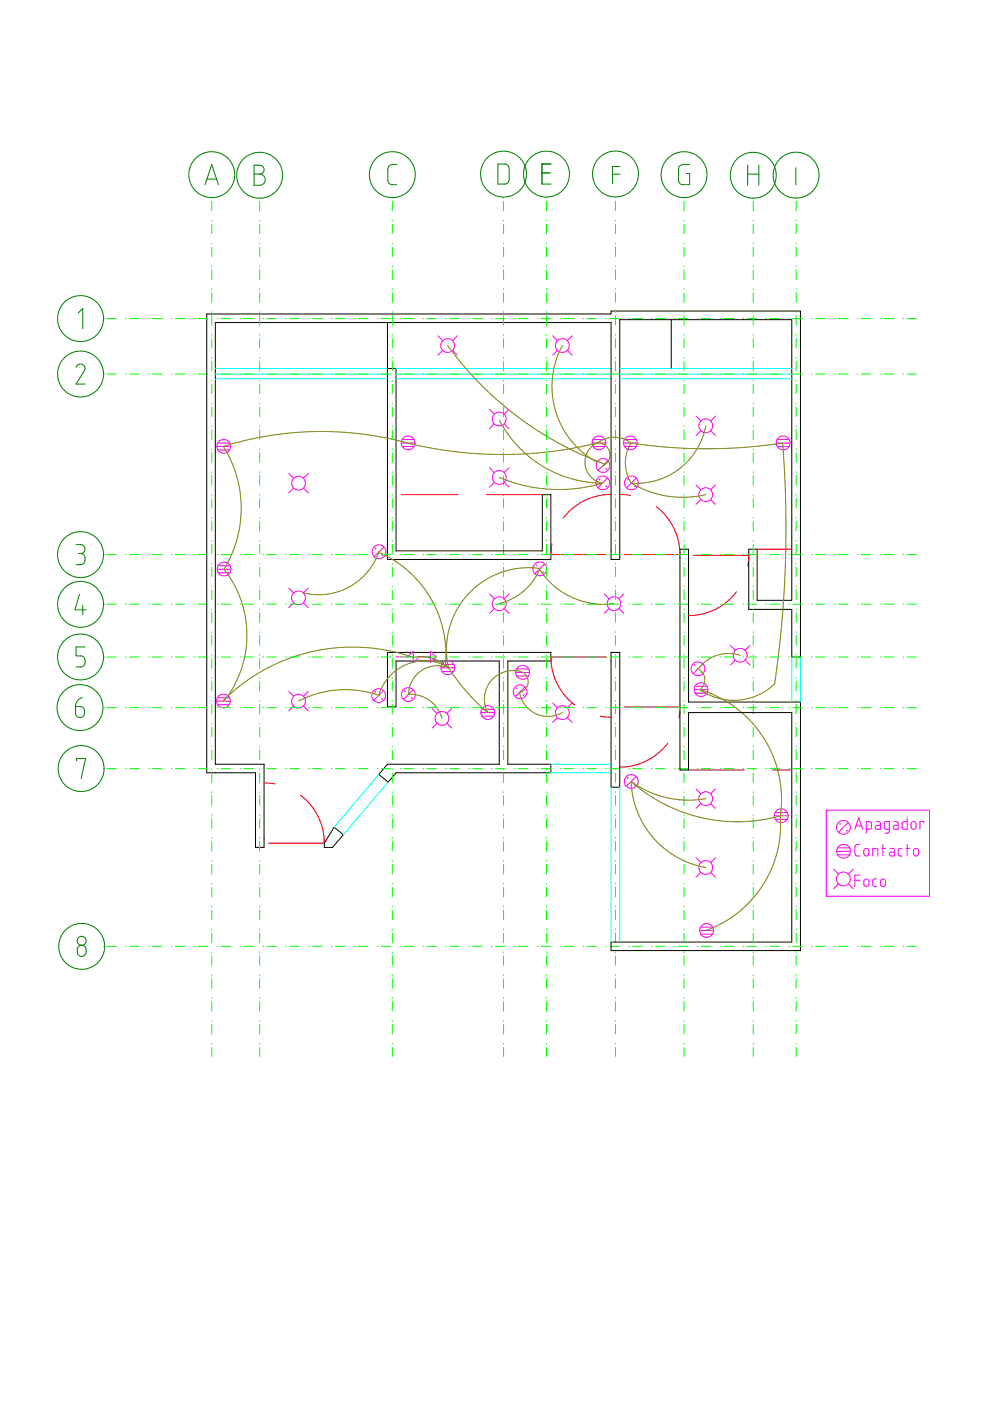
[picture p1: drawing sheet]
<svg xmlns="http://www.w3.org/2000/svg" width="210mm" height="297mm" viewBox="0 0 210 297" stroke-linecap="round" stroke-linejoin="round" font-family="sans-serif">
<path d="M82.1 68.4v50.2h34.7v-13.7h-1.8v11.9h-31v-38.7h-1.9M142.3 67.8v10.3M45.7 80.3v-11.9h83.9v50.2h1.8v-50.8h36.5v59.5h-7.4v-10.9h-1.8v12.8h9.2v10.1h1.8v-73.3h-40.1v.6h-85.8v97.3h10.4v15.8h1.8v-17.7h-10.3v-81.4M144.2 116.4h1.8v32.4h23.7v52.7h-40.1v-1.8h38.3v-48.6h-21.9v12.2h-1.8zM82.1 138.3h34.7v1.8h-9.1v21.9h9.1v1.9h-32.8l-1.7 1.9-2-1.6 1.8-2.2h23.8v-21.9h-21.9v9.8h-1.9zM129.6 138.3h1.8v28.6h-1.8zM68.8 177.8v1.9h1.7l2.3-2.7-2-1.6-2 3.4" fill="none" stroke="#000" stroke-width=".21"/>
<g fill="none" stroke="#f00" stroke-width=".21">
<path d="M85.1 104.9h12M103.1 104.9h11.9M117 115.3l-.2 2.3h11.8M129.6 104.8l-2.6 .3-2.7 .9-2.5 1.5-1.3 1.1-1.1 1.3M131.4 104.8l2.3 .2M139.1 107.4l1.2 1 1.1 1.3 1.5 2.4 1 2.7 .3 2.8h-11.8M147 117.8h11.7l-.1 2.3M160.5 116.4h7.4M128.6 139.3h-11.8l.3 2.9 1 2.7 1.6 2.5 2.1 2.1M156.1 125.5l-1.9 2-2.8 1.8-2.5 .9-2.9 .3M127.3 151.8l2.3 .3M132.4 149.9h11.8l-.2 2.3"/>
<path d="M141.6 157.6l-.9 1.1-1.4 1.2-2.3 1.5-2.7 .9-2.9 .3M56 166l2.3 .2M63.7 168.6l2.1 2 1.7 2.6 .9 2.6 .4 3h-11.8M146 163.3h11.8M163.8 163.3h4.1"/>
</g>
<g fill="none" stroke="#0ff" stroke-width=".21">
<path d="M45.7 78.1h36.4M45.7 79.3h36.4M84 78.1h45.6M84 79.3h45.6M131.4 78.1h36.5M131.4 79.3h36.5M45.7 80.3h36.4M84 80.3h45.6M131.4 80.3h36.5M167.9 139.3v9.5M169.7 139.3v9.5M80.3 164.2l-9.5 11.2"/>
<path d="M82.3 165.8l-9.5 11.2M116.6 163.9h13M116.8 162h12.8M129.6 166.9v32.8M131.4 166.9v32.8"/>
</g>
<g fill="none" stroke="#f0f" stroke-width=".21">
<path d="M92.8 71.2l1.1 1M93.9 74.3l-1.1 1M95.9 74.3l1.1 1M97 71.2l-1.1 1M117.2 71.2l1 1M118.2 74.3l-1 1M120.3 74.3l1 1M121.3 71.2l-1 1M46 94.7h2.9M46.2 93.9h2.5M46.2 95.4h2.5M85.1 93.9h2.9"/>
<path d="M85.3 93.2h2.5M85.3 94.7h2.5M103.8 86.8l1 1M103.8 99.2l1 1M104.8 89.9l-1 1M106.9 89.9l1 1M107.9 86.8l-1 1M107.9 99.2l-1 1M125.5 93.9h3M125.7 93.2h2.6M125.8 94.7h2.4M128.9 97.7l-2.1 2"/>
<path d="M132.2 93.9h2.9M132.4 93.2h2.5M132.4 94.7h2.5M147.6 88.2l1 1M148.6 91.3l-1 1.1M150.7 91.3l1 1.1M151.7 88.2l-1 1.1M164.6 93.9h2.9M164.8 93.2h2.5M164.8 94.7h2.5M46.2 120h2.6M61.2 100.4l1.1 1"/>
<path d="M62.3 103.5l-1.1 1M64.3 103.5l1.1 1M65.4 100.4l-1.1 1M81.4 116l-2.1 2M104.8 102.3l-1 1M106.9 102.3l1 1M115.5 119.6l-2.1 2M128.8 101.3l-2 2.1M134.9 101.4l-2.1 2M147.6 102.8l1 1M148.6 105.9l-1 1M150.7 105.9l1 1"/>
<path d="M151.7 102.8l-1 1M46.1 120.7h2.9M46.3 121.4h2.5M61.2 124.7l1.1 1M62.3 127.8l-1.1 1M64.3 127.8l1.1 1M65.4 124.7l-1.1 1M84 139.3h2.4l1.2-1.2v2.4l1.2-1.2h2.4M91.2 138.1l1.3 1.2-1.3 1.2zM103.8 125.9l1 1.1M104.8 129l-1 1M106.9 129l1 1"/>
<path d="M107.9 125.9l-1 1.1M128.1 125.9l1 1.1M129.1 129l-1 1M131.2 129l1 1M132.2 125.9l-1 1.1M154.9 136.9l1 1M155.9 140l-1 1M158 140l1 1M159 136.9l-1 1M45.9 148.7h3M46.1 147.9h2.6M46.1 149.4h2.5"/>
<path d="M61.2 146.6l1.1 1M62.3 149.7l-1.1 1M64.3 149.7l1.1 1M65.4 146.6l-1.1 1M81.3 146.4l-2.1 2.1M87.6 146.2l-2.1 2.1M91.6 150.2l1.1 1.1M92.7 153.3l-1.1 1.1M93.5 141.6h2.9M93.7 140.9h2.5M93.7 142.3h2.5M94.7 153.3l1.1 1.1"/>
<path d="M95.8 150.2l-1.1 1.1M102 151.1h2.9M102.2 150.4h2.5M102.2 151.8h2.4M109.4 142.6h2.9M109.5 141.8h2.6M109.6 143.3h2.4M111.3 145.6l-2 2.1M117.2 149l1 1.1M118.2 152.1l-1 1M120.3 152.1l1 1.1M121.3 149l-1 1.1"/>
<path d="M147.2 146.2h2.9M147.4 145.5h2.5M147.4 147h2.5M149 140.8l-2 2M134.9 164.6l-2.1 2.1M147.6 167.3l1 1M148.6 170.4l-1 1M150.7 170.4l1 1M151.7 167.3l-1 1M164.2 173h2.9M164.4 172.3h2.5M164.4 173.7h2.5"/>
<path d="M175.2 171.8h21.9v18.2h-21.9zM177.6 179.8h2.5M179.9 174.4l-2.1 2M181.3 175.8l.8-2.4 .8 2.4M181.5 175.1h1.1M182.3 179l-.7 .1-.3 .5v1.6l.4 .3h.6M183.7 175.8h.7l.3-.2 .1-1.1-.2-.3h-.9v2.4M185.7 174.2h.7l.3 .4v1.2l-1-.1-.1-.2 .1-.4 1-.1M186.9 179.9h.8M187.2 179v2.5M188.6 175.8h-.8l-.3-.2v-1.1l.2-.3h.9v2.1l-.3 .3h-.7M188.7 179.9h.7l.2 .3v1.3l-.9-.1-.1-.2 .1-.4 .9-.1"/>
<path d="M189.5 174.2h.7l.2 .3v1.3l-.9-.1-.1-.2 .1-.4 .9-.1M191.3 179.9h-.6l-.3 .4 .1 1.1 .8 .1M192.1 179.9h.8M192.3 173.4v2.4h-.8l-.2-.3v-1.1l.3-.2h.7M192.3 179v2.5M193.3 174.4l.5-.2 .4 .4v.9l-.3 .3h-.3l-.4-.3zM195.9 174.5v-.3h-.8v1.6M147.6 181.9l1 1M148.4 197.3h2.9M148.5 196.6h2.6M148.6 198.1h2.5M148.6 185l-1 1"/>
<path d="M150.7 185l1 1M151.7 181.9l-1 1M176.8 184.3l1 1M177.4 180.5h2.9M177.6 181.3h2.5M177.8 187.4l-1 1M179.9 187.4l1 1M180.9 184.3l-1 1M181.3 186.6h1M182.3 185.5h-1v2.5M183.3 186.5l.6-.1 .3 .3v.9l-.3 .4h-.4l-.3-.3v-.9zM183.3 180l.5-.1 .4 .3v.8l-.3 .4-.3 .1-.4-.3v-.9z"/>
<path d="M185 181.5v-1.6h.8l.3 .2v1.4M185.8 186.4h-.5l-.3 .3 .1 1.1 .7 .2M186.8 186.5l.6-.1 .3 .3v.9l-.3 .4h-.4l-.3-.3v-.9zM193.8 180l.5-.1 .4 .3 .1 .8-.3 .4-.4 .1-.4-.3v-.9z"/>
<circle cx="94.9" cy="73.3" r="1.46"/>
<circle cx="119.2" cy="73.3" r="1.46"/>
<circle cx="47.4" cy="94.6" r="1.46"/>
<circle cx="86.5" cy="93.9" r="1.46"/>
<circle cx="105.9" cy="88.8" r="1.46"/>
<circle cx="127" cy="93.9" r="1.46"/>
<circle cx="127.1" cy="98" r=".08"/>
<circle cx="127.8" cy="98.7" r="1.46"/>
<circle cx="128.6" cy="99.4" r=".08"/>
<circle cx="133.7" cy="93.9" r="1.47"/>
<circle cx="149.6" cy="90.3" r="1.46"/>
<circle cx="166" cy="93.9" r="1.46"/>
<circle cx="63.3" cy="102.4" r="1.46"/>
<circle cx="79.6" cy="116.3" r=".08"/>
<circle cx="80.4" cy="117" r="1.46"/>
<circle cx="81.1" cy="117.7" r=".08"/>
<circle cx="105.9" cy="101.2" r="1.46"/>
<circle cx="113.7" cy="119.9" r=".08"/>
<circle cx="127.1" cy="101.7" r=".07"/>
<circle cx="127.8" cy="102.4" r="1.46"/>
<circle cx="128.5" cy="103.1" r=".08"/>
<circle cx="133.1" cy="101.7" r=".08"/>
<circle cx="133.9" cy="102.4" r="1.46"/>
<circle cx="134.6" cy="103.1" r=".08"/>
<circle cx="149.6" cy="104.9" r="1.46"/>
<circle cx="47.5" cy="120.7" r="1.46"/>
<circle cx="63.3" cy="126.8" r="1.46"/>
<circle cx="105.9" cy="128" r="1.46"/>
<circle cx="114.5" cy="120.6" r="1.46"/>
<circle cx="115.2" cy="121.3" r=".08"/>
<circle cx="130.2" cy="128" r="1.46"/>
<circle cx="156.9" cy="138.9" r="1.46"/>
<circle cx="47.4" cy="148.6" r="1.46"/>
<circle cx="63.3" cy="148.7" r="1.46"/>
<circle cx="79.6" cy="146.7" r=".08"/>
<circle cx="80.3" cy="147.5" r="1.46"/>
<circle cx="81" cy="148.2" r=".08"/>
<circle cx="85.8" cy="146.5" r=".07"/>
<circle cx="86.6" cy="147.3" r="1.46"/>
<circle cx="87.3" cy="148" r=".07"/>
<circle cx="93.7" cy="152.3" r="1.46"/>
<circle cx="95" cy="141.6" r="1.46"/>
<circle cx="103.4" cy="151.1" r="1.46"/>
<circle cx="109.6" cy="145.9" r=".07"/>
<circle cx="110.3" cy="146.7" r="1.46"/>
<circle cx="110.8" cy="142.6" r="1.46"/>
<circle cx="111" cy="147.4" r=".08"/>
<circle cx="119.2" cy="151.1" r="1.46"/>
<circle cx="147.3" cy="141.1" r=".07"/>
<circle cx="148" cy="141.8" r="1.46"/>
<circle cx="148.6" cy="146.2" r="1.46"/>
<circle cx="148.7" cy="142.5" r=".07"/>
<circle cx="133.1" cy="164.9" r=".08"/>
<circle cx="133.8" cy="165.7" r="1.46"/>
<circle cx="134.6" cy="166.4" r=".08"/>
<circle cx="149.6" cy="169.3" r="1.46"/>
<circle cx="165.6" cy="172.9" r="1.46"/>
<circle cx="178.1" cy="174.7" r=".06"/>
<circle cx="178.8" cy="175.4" r="1.46"/>
<circle cx="179.6" cy="176.1" r=".07"/>
<circle cx="149.6" cy="183.9" r="1.46"/>
<circle cx="149.8" cy="197.3" r="1.46"/>
<circle cx="178.8" cy="186.4" r="1.46"/>
<circle cx="178.9" cy="180.5" r="1.46"/>
</g>
<g fill="none" stroke="#808000" stroke-width=".21">
<path d="M94.9 73.3l3.4 4.3 3.3 3.6 4 3.8 3.7 3.1 4.3 2.9 4.5 2.8 4.7 2.4 5.4 2.2M119.2 73.3l-1.4 3.3-.7 3.4v3.7l.7 3.5 1.4 3.4 1.9 2.9 2.5 2.5 3 2M105.9 89.1l1.5 2.6 2.2 2.7 2.3 2.2 2.9 2.1 3.5 1.8 3 1.1 3.2 .6 3.2 .2M127.7 98.8l.7-.3 .6-.8 .3-.9v-.8l-.4-.9-.5-.7-.8-.4-1-.1-1.3 .9-.8 1.2-.4 1.4v1.2l.3 1.3 .9 1.3 1.1 .8 1.3 .4M133.8 93.9l-.8-.5-1-.4-2.1-.3-1.7 .4-1.6 .9-3.6 .8-5 .8-7.6 .7h-7.2l-4.9-.3-5-.7-4.8-.9-6.4-1.5-4.9-.8-4.8-.5-5.2-.1-4.8 .2-5 .6-4.7 .9-4.9 1.3a.24 .24 0 0 0-.3 .1 .24 .24 0 0 0 0 .3l1.6 3 1 2.8 .8 3.4 .2 2.9-.1 3.2-.6 3.8-1.2 3.3-1.5 3.1a.6 .6 0 0 0 .2 .9l1.9 3 1.5 3.5 .9 3.8 .1 4-.4 3.7-1 3.3-1.3 2.9-2.1 3.2M133.8 93.9l7.4 .9 7.1 .3 8.8-.2 8.4-.9a.3 .3 0 0 1 .4-.1 .3 .3 0 0 1 .1 .5l.6 12.5-.1 13-.8 12.8-1.5 12.3-1.7 1.4-2.1 1.1-1.8 .6-2.2 .4-2.1-.1-2.2-.4-1.7-.6-2-1.2M133.8 93.9l-1 2.2-.2 2.3 .4 2.2 .9 1.8M149.6 90.3l-.6 2.4-1.1 2.3-1.6 2.2-2 2-2.4 1.6-2.6 1-2.9 .6h-2.5M80.3 117.1l3.1 1.6 3 2.2 2.5 2.6 2.3 3.1 1.7 3.4 1 3.3 .6 3.8v3.8M80.3 117l-.9 2.2-1.4 2-1.9 1.8-2 1.4-2.4 1.1-2.4 .5-2.6 .1-2.4-.4M105.9 101.2l2.1 .9 2.9 .8 2.8 .5 2.8 .3 3.1 .1 2.4-.2 3.1-.5 2.6-.7M133.9 102.4l3.4 1.7 4.2 1.1 4.1 .2 4-.5"/>
<path d="M105.9 128l2.9-1.1 2.2-1.6 1.8-1.8 1.6-2.6a.25 .25 0 0 0 .1-.3 .25 .25 0 0 0-.4-.1l-1.8-.1-2.2 .1-2.2 .3-1.8 .6-2.2 1-1.7 1-1.6 1.2-1.5 1.6-1.2 1.4-1.2 2-.9 2-.7 2-.4 3.8v1.9l.4 2.3M114.4 120.7l1.4 1.9 1.5 1.5 1.9 1.4 2 1.1 2.3 .9 2.4 .5 2.8 .1 1.5-.1M156.9 138.9l-1.8-.3h-1.2l-1.5 .2-2.3 1-1.7 1.6M94.9 141.4l-2.3-1-1.9-.3-2.1 .1-2.2 .6-1.9 1-1.7 1.4-1.4 1.8-.9 2a.3 .3 0 0 1-.2 .4 .3 .3 0 0 1-.4-.1l-2-.6-2.1-.3-2-.2-2.3 .1-2.2 .3-2.2 .5-3.8 1.6M95.1 141.6l-1.3-1.1-2.1-.9-2.1-.4-2 .2-3.7-1.1-3.3-.7-4.7-.4h-3.3l-3.2 .4-3.4 .6-3 .8-3.2 1.2-2.9 1.3-4.9 3-2.4 1.9-2.4 2.3M95.1 141.6l3.6 4.8 2.2 2.4 2.4 2.3M95.1 141.6l-1.4-.4h-1.5l-1.6 .3-1.2 .6-1.2 1.1-.6 .8-.7 1.5-.3 1.4a.26 .26 0 0 0 .1 .3 .26 .26 0 0 0 .3 0l2.3 .4 1.9 1 1.5 1.6 1 2.1M103.4 151.1l-.5-1.3-.2-1 .2-2.1 .3-1 .7-1.1 .6-.7 1.1-.9 1.4-.6 1.4-.2 1.4 .1 1.2 .3 .8 1 .2 1.1-.5 1.2-.9 .8a.44 .44 0 0 0-.4 .3 .44 .44 0 0 0 .1 .4l.5 1.4 .9 1.1 1.1 1 1.2 .6 1.2 .3 1.4 .1 1.4-.3 1.2-.5M148 141.8l1 .8 .4 1.3-.2 1.3-.8 1M148.4 146.2l4 1.6 3.7 2.3 1.8 1.5 1.6 1.7 2.3 3 1.2 2 1 2.1 1.2 4.1 .5 4.1v2.2l-.3 2.2M133.8 165.7l3.3 2.6 3.5 2.1 4.1 1.8 3.8 1.1 4.3 .8 4.5 .1 4.3-.4 3.8-.8M133.8 165.7l.4 3.1 .9 3.3 1.7 3.3 1.8 2.4 2.4 2.3 2.9 1.8 2.7 1.3 3 .7"/>
<path d="M133.8 165.7l1.9 1.2 1.7 .9 1.8 .7 2.3 .7 3.7 .5 2.3-.1 2.1-.3M165.4 173v3.8l-.6 3.9-1.2 3.6-2 3.6-2.5 3.2-2.8 2.6-3.1 2-3.6 1.6"/>
</g>
<g fill="none" stroke="#0f0" stroke-width=".21">
<path d="M44.9 41.8v.2M44.9 42.7v2M44.9 46.7v.1M44.9 47.5v2.1M44.9 51.5v.2M44.9 52.4v2M44.9 56.4v.1M44.9 57.3v1.9M55.1 41.8v.2M55.1 42.7v2M55.1 46.7v.1M55.1 47.5v2.1"/>
<path d="M55.1 51.5v.2M55.1 52.4v2M55.1 56.4v.1M55.1 57.3v1.9M83.2 41.8v.2M83.2 42.7v2M83.2 46.7v.1M83.2 47.5v2.1M83.2 51.5v.2M83.2 52.4v2M83.2 56.4v.1M83.2 57.3v1.9"/>
<path d="M106.8 41.8v.2M106.8 42.7v2M106.8 46.7v.1M106.8 47.5v2.1M106.8 51.5v.2M106.8 52.4v2M106.8 56.4v.1M106.8 57.3v1.9M115.9 41.8v.2M115.9 42.7v2M115.9 46.7v.1M115.9 47.5v2.1"/>
<path d="M115.9 51.5v.2M115.9 52.4v2M115.9 56.4v.1M115.9 57.3v1.9M130.5 41.8v.2M130.5 42.7v2M130.5 46.7v.1M130.5 47.5v2M130.5 51.5v.2M130.5 52.4v2M130.5 56.4v.1M130.5 57.2v2"/>
<path d="M145 41.8v.2M145 42.7v2M145 46.7v.1M145 47.5v2.1M145 51.5v.2M145 52.4v2M145 56.4v.1M145 57.3v1.9M159.7 41.8v.2M159.7 42.7v2M159.7 46.7v.1M159.7 47.5v2.1"/>
<path d="M159.7 51.5v.2M159.7 52.4v2M159.7 56.4v.1M159.7 57.3v1.9M168.8 41.8v.2M168.8 42.7v2M168.8 46.7v.1M168.8 47.5v2M168.8 51.5v.2M168.8 52.4v2M168.8 56.4v.1M168.8 57.2v2"/>
<path d="M21.9 79.3h.1M21.9 67.5h.1M22.6 79.3h2.1M22.6 67.5h2.1M26.6 79.3h.2M26.6 67.5h.2M27.5 79.3h2M27.5 67.5h2M31.5 79.3h.1M31.5 67.5h.1M32.3 79.3h2.1M32.3 67.5h2.1"/>
<path d="M36.3 79.3h.2M36.3 67.5h.2M37.2 79.3h2M37.2 67.5h2M41.2 79.3h.1M41.2 67.5h.1M42 79.3h2M42 67.5h2M44.9 61.2v.2M44.9 62.1v2M44.9 66.1v.2M44.9 67v1.9"/>
<path d="M44.9 71v.1M44.9 71.8v2M44.9 75.8v.1M44.9 76.6v2M46 79.3h.2M46 67.5h.2M46.9 79.3h2M46.9 67.5h2M50.9 79.3h.1M50.9 67.5h.1M51.7 79.3h2M51.7 67.5h2"/>
<path d="M55.1 61.2v.2M55.1 62.1v2M55.1 66.1v.2M55.1 67v1.9M55.1 71v.1M55.1 71.8v2M55.1 75.8v.1M55.1 76.6v2M55.7 79.3h.2M55.7 67.5h.2M56.6 79.3h2M56.6 67.5h2"/>
<path d="M60.6 79.3h.1M60.6 67.5h.1M61.4 79.3h2M61.4 67.5h2M65.4 79.3h.2M65.4 67.5h.2M66.3 79.3h2M66.3 67.5h2M70.3 79.3h.1M70.3 67.5h.1M71.1 79.3h2M71.1 67.5h2"/>
<path d="M75.1 79.3h.2M75.1 67.5h.2M76 79.3h2M76 67.5h2M80 79.3h.1M80 67.5h.1M80.8 79.3h2M80.8 67.5h2M83.2 61.2v.2M83.2 62.1v2M83.2 66.1v.2M83.2 67v1.9"/>
<path d="M83.2 71v.1M83.2 71.8v2M83.2 75.8v.1M83.2 76.6v2M84.8 79.3h.2M84.8 67.5h.2M85.7 79.3h2M85.7 67.5h2M89.7 79.3h.1M89.7 67.5h.1M90.5 79.3h2M90.5 67.5h2"/>
<path d="M94.5 79.3h.2M94.5 67.5h.2M95.4 79.3h2M95.4 67.5h2M99.4 79.3h.1M99.4 67.5h.1M100.2 79.3h2M100.2 67.5h2M104.2 79.3h.2M104.2 67.5h.2M105.1 79.3h2M105.1 67.5h2"/>
<path d="M106.8 61.2v.2M106.8 62.1v2M106.8 66.1v.2M106.8 67v1.9M106.8 71v.1M106.8 71.8v2M106.8 75.8v.1M106.8 76.6v2M109.1 79.3h.1M109.1 67.5h.1M109.9 79.3h2M109.9 67.5h2"/>
<path d="M113.9 79.3h.2M113.9 67.5h.2M114.8 79.3h2M114.8 67.5h2M115.9 61.2v.2M115.9 62.1v2M115.9 66.1v.2M115.9 67v1.9M115.9 71v.1M115.9 71.8v2M115.9 75.8v.1M115.9 76.6v2"/>
<path d="M118.8 79.3h.1M118.8 67.5h.1M119.6 79.3h2M119.6 67.5h2M123.6 79.3h.2M123.6 67.5h.2M124.5 79.3h1.9M124.5 67.5h1.9M128.5 79.3h.1M128.5 67.5h.1M129.3 79.3h2M129.3 67.5h2"/>
<path d="M130.5 61.2v.2M130.5 62.1v2M130.5 66.1v.1M130.5 66.9v2M130.5 70.9v.2M130.5 71.8v2M130.5 75.8v.1M130.5 76.6v2M133.3 79.3h.2M133.3 67.5h.2M134.2 79.3h2M134.2 67.5h2"/>
<path d="M138.2 79.3h.1M138.2 67.5h.1M139 79.3h2M139 67.5h2M143 79.3h.2M143 67.5h.2M143.8 79.3h2.1M143.8 67.5h2.1M145 61.2v.2M145 62.1v2M145 66.1v.2M145 67v1.9"/>
<path d="M145 71v.1M145 71.8v2M145 75.8v.1M145 76.6v2M147.8 79.3h.2M147.8 67.5h.2M148.7 79.3h2M148.7 67.5h2M152.7 79.3h.1M152.7 67.5h.1M153.5 79.3h2.1M153.5 67.5h2.1"/>
<path d="M157.5 79.3h.2M157.5 67.5h.2M158.4 79.3h2M158.4 67.5h2M159.7 61.2v.2M159.7 62.1v2M159.7 66.1v.2M159.7 67v1.9M159.7 71v.1M159.7 71.8v2M159.7 75.8v.1M159.7 76.6v2"/>
<path d="M162.4 79.3h.1M162.4 67.5h.1M163.2 79.3h2M163.2 67.5h2M167.2 79.3h.2M167.2 67.5h.2M168.1 79.3h2M168.1 67.5h2M168.8 61.2v.2M168.8 62.1v2M168.8 66.1v.1M168.8 66.9v2"/>
<path d="M168.8 70.9v.2M168.8 71.8v2M168.8 75.8v.1M168.8 76.6v2M172.1 79.3h.1M172.1 67.5h.1M172.9 79.3h2M172.9 67.5h2M176.9 79.3h.2M176.9 67.5h.2M177.8 79.3h2M177.8 67.5h2"/>
<path d="M181.8 79.3h.1M181.8 67.5h.1M182.6 79.3h2M182.6 67.5h2M186.6 79.3h.2M186.6 67.5h.2M187.5 79.3h2M187.5 67.5h2M191.5 79.3h.1M191.5 67.5h.1M192.3 79.3h2M192.3 67.5h2"/>
<path d="M44.9 80.6v.2M44.9 81.5v2M44.9 85.5v.1M44.9 86.3v2M44.9 90.3v.2M44.9 91.2v2M44.9 95.2v.1M44.9 96v2M55.1 80.6v.2M55.1 81.5v2M55.1 85.5v.1M55.1 86.3v2"/>
<path d="M55.1 90.3v.2M55.1 91.2v2M55.1 95.2v.1M55.1 96v2M83.2 80.6v.2M83.2 81.5v2M83.2 85.5v.1M83.2 86.3v2M83.2 90.3v.2M83.2 91.2v2M83.2 95.2v.1M83.2 96v2"/>
<path d="M106.8 80.6v.2M106.8 81.5v2M106.8 85.5v.1M106.8 86.3v2M106.8 90.3v.2M106.8 91.2v2M106.8 95.2v.1M106.8 96v2M115.9 80.6v.2M115.9 81.5v2M115.9 85.5v.1M115.9 86.3v2"/>
<path d="M115.9 90.3v.2M115.9 91.2v2M115.9 95.2v.1M115.9 96v2M130.5 80.6v.2M130.5 81.5v2M130.5 85.5v.1M130.5 86.3v2M130.5 90.3v.2M130.5 91.2v2M130.5 95.2v.1M130.5 96v2"/>
<path d="M145 80.6v.2M145 81.5v2M145 85.5v.1M145 86.3v2M145 90.3v.2M145 91.2v2M145 95.2v.1M145 96v2M159.7 80.6v.2M159.7 81.5v2M159.7 85.5v.1M159.7 86.3v2"/>
<path d="M159.7 90.3v.2M159.7 91.2v2M159.7 95.2v.1M159.7 96v2M168.8 80.6v.2M168.8 81.5v2M168.8 85.5v.1M168.8 86.3v2M168.8 90.3v.2M168.8 91.2v2M168.8 95.2v.1M168.8 96v2"/>
<path d="M21.9 117.6h.1M22.6 117.6h2.1M26.6 117.6h.2M27.5 117.6h2M31.5 117.6h.1M32.3 117.6h2.1M36.3 117.6h.2M37.2 117.6h2M41.2 117.6h.1M42 117.6h2M44.9 100v.2M44.9 100.9v2"/>
<path d="M44.9 104.9v.1M44.9 105.7v2M44.9 109.7v.2M44.9 110.6v2M44.9 114.6v.1M44.9 115.4v2M44.9 119.4v.2M46 117.6h.2M46.9 117.6h2M50.9 117.6h.1M51.7 117.6h2M55.1 100v.2"/>
<path d="M55.1 100.9v2M55.1 104.9v.1M55.1 105.7v2M55.1 109.7v.2M55.1 110.6v2M55.1 114.6v.1M55.1 115.4v2M55.1 119.4v.2M55.7 117.6h.2M56.6 117.6h2M60.6 117.6h.1M61.4 117.6h2"/>
<path d="M65.4 117.6h.2M66.3 117.6h2M70.3 117.6h.1M71.1 117.6h2M75.1 117.6h.2M76 117.6h2M80 117.6h.1M80.8 117.6h2M83.2 100v.2M83.2 100.9v2M83.2 104.9v.1M83.2 105.7v2"/>
<path d="M83.2 109.7v.2M83.2 110.6v2M83.2 114.6v.1M83.2 115.4v2M83.2 119.4v.2M84.8 117.6h.2M85.7 117.6h2M89.7 117.6h.1M90.5 117.6h2M94.5 117.6h.2M95.4 117.6h2M99.4 117.6h.1"/>
<path d="M100.2 117.6h2M104.2 117.6h.2M105.1 117.6h2M106.8 100v.2M106.8 100.9v2M106.8 104.9v.1M106.8 105.7v2M106.8 109.7v.2M106.8 110.6v2M106.8 114.6v.1M106.8 115.4v2M106.8 119.4v.2"/>
<path d="M109.1 117.6h.1M109.9 117.6h2M113.9 117.6h.2M114.8 117.6h2M115.9 100v.2M115.9 100.9v2M115.9 104.9v.1M115.9 105.7v2M115.9 109.7v.2M115.9 110.6v2M115.9 114.6v.1M115.9 115.4v2"/>
<path d="M115.9 119.4v.2M118.8 117.6h.1M119.6 117.6h2M123.6 117.6h.2M124.5 117.6h1.9M128.5 117.6h.1M129.3 117.6h2M130.5 100v.2M130.5 100.9v1.9M130.5 104.9v.1M130.5 105.7v2M130.5 109.7v.2"/>
<path d="M130.5 110.6v1.9M130.5 114.6v.1M130.5 115.4v2M130.5 119.4v.1M133.3 117.6h.2M134.2 117.6h2M138.2 117.6h.1M139 117.6h2M143 117.6h.2M143.8 117.6h2.1M145 100v.2M145 100.9v2"/>
<path d="M145 104.9v.1M145 105.7v2M145 109.7v.2M145 110.6v2M145 114.6v.1M145 115.4v2M145 119.4v.2M147.8 117.6h.2M148.7 117.6h2M152.7 117.6h.1M153.5 117.6h2.1M157.5 117.6h.2"/>
<path d="M158.4 117.6h2M159.7 100v.2M159.7 100.9v2M159.7 104.9v.1M159.7 105.7v2M159.7 109.7v.2M159.7 110.6v2M159.7 114.6v.1M159.7 115.4v2M159.7 119.4v.2M162.4 117.6h.1M163.2 117.6h2"/>
<path d="M167.2 117.6h.2M168.1 117.6h2M168.8 100v.2M168.8 100.9v1.9M168.8 104.9v.1M168.8 105.7v2M168.8 109.7v.2M168.8 110.6v1.9M168.8 114.6v.1M168.8 115.4v2M168.8 119.4v.1M172.1 117.6h.1"/>
<path d="M172.9 117.6h2M176.9 117.6h.2M177.8 117.6h2M181.8 117.6h.1M182.6 117.6h2M186.6 117.6h.2M187.5 117.6h2M191.5 117.6h.1M192.3 117.6h2M21.9 139.3h.1M21.9 128.1h.1M22.6 139.3h2.1"/>
<path d="M22.7 128.1h2M26.6 139.3h.2M26.6 128.1h.2M27.5 139.3h2M27.5 128.1h2M31.5 139.3h.1M31.5 128.1h.2M32.3 139.3h2.1M32.4 128.1h2M36.3 139.3h.2M36.3 128.1h.2M37.2 139.3h2"/>
<path d="M37.2 128.1h2M41.2 139.3h.1M41.2 128.1h.2M42 139.3h2M42.1 128.1h1.9M44.9 120.3v2M44.9 124.3v.1M44.9 125.1v2M44.9 129.1v.2M44.9 130v2M44.9 134v.1M44.9 134.8v2"/>
<path d="M44.9 138.8v.2M44.9 139.7v2M46 139.3h.2M46.1 128.1h.1M46.9 139.3h2M46.9 128.1h2M50.9 139.3h.1M50.9 128.1h.2M51.7 139.3h2M51.8 128.1h1.9M55.1 120.3v2M55.1 124.3v.1"/>
<path d="M55.1 125.1v2M55.1 129.1v.2M55.1 130v2M55.1 134v.1M55.1 134.8v2M55.1 138.8v.2M55.1 139.7v2M55.7 139.3h.2M55.8 128.1h.1M56.6 139.3h2M56.6 128.1h2M60.6 139.3h.1"/>
<path d="M60.6 128.1h.1M61.4 139.3h2M61.4 128.1h2M65.4 139.3h.2M65.4 128.1h.2M66.3 139.3h2M66.3 128.1h2M70.3 139.3h.1M70.3 128.1h.1M71.1 139.3h2M71.1 128.1h2M75.1 139.3h.2"/>
<path d="M75.1 128.1h.2M76 139.3h2M76 128.1h2M80 139.3h.1M80 128.1h.1M80.8 139.3h2M80.8 128.1h2M83.2 120.3v2M83.2 124.3v.1M83.2 125.1v2M83.2 129.1v.2M83.2 130v2"/>
<path d="M83.2 134v.1M83.2 134.8v2M83.2 138.8v.2M83.2 139.7v2M84.8 139.3h.2M84.8 128.1h.2M85.7 139.3h2M85.7 128.1h2M89.7 139.3h.1M89.7 128.1h.1M90.5 139.3h2M90.5 128.1h2"/>
<path d="M94.5 139.3h.2M94.5 128.1h.2M95.4 139.3h2M95.4 128.1h2M99.4 139.3h.1M99.4 128.1h.1M100.2 139.3h2M100.2 128.1h2M104.2 139.3h.2M104.2 128.1h.2M105.1 139.3h2M105.1 128.1h2"/>
<path d="M106.8 120.3v2M106.8 124.3v.1M106.8 125.1v2M106.8 129.1v.2M106.8 130v2M106.8 134v.1M106.8 134.8v2M106.8 138.8v.2M106.8 139.7v2M109.1 139.3h.1M109.1 128.1h.1M109.9 139.3h2"/>
<path d="M109.9 128.1h2M113.9 139.3h.2M113.9 128.1h.2M114.8 139.3h2M114.8 128.1h2M115.9 120.3v2M115.9 124.3v.1M115.9 125.1v2M115.9 129.1v.2M115.9 130v2M115.9 134v.1M115.9 134.8v2"/>
<path d="M115.9 138.8v.2M115.9 139.7v2M118.8 139.3h.1M118.8 128.1h.1M119.6 139.3h2M119.6 128.1h2M123.6 139.3h.2M123.6 128.1h.2M124.5 139.3h1.9M124.5 128.1h2M128.5 139.3h.1M128.5 128.1h.1"/>
<path d="M129.3 139.3h2M129.3 128.1h2M130.5 120.2v2M130.5 124.2v.2M130.5 125.1v2M130.5 129.1v.1M130.5 129.9v2M130.5 133.9v.2M130.5 134.8v2M130.5 138.8v.1M130.5 139.6v2M133.3 139.3h.2"/>
<path d="M133.3 128.1h.2M134.2 139.3h2M134.2 128.1h2M138.2 139.3h.1M138.2 128.1h.1M139 139.3h2M139 128.1h2M143 139.3h.2M143 128.1h.2M143.8 139.3h2.1M143.8 128.1h2.1M145 120.3v2"/>
<path d="M145 124.3v.1M145 125.1v2M145 129.1v.2M145 130v2M145 134v.1M145 134.8v2M145 138.8v.2M145 139.7v2M147.8 139.3h.2M147.8 128.1h.2M148.7 139.3h2M148.7 128.1h2"/>
<path d="M152.7 139.3h.1M152.7 128.1h.1M153.5 139.3h2.1M153.5 128.1h2.1M157.5 139.3h.2M157.5 128.1h.2M158.4 139.3h2M158.4 128.1h2M159.7 120.3v2M159.7 124.3v.1M159.7 125.1v2M159.7 129.1v.2"/>
<path d="M159.7 130v2M159.7 134v.1M159.7 134.8v2M159.7 138.8v.2M159.7 139.7v2M162.4 139.3h.1M162.4 128.1h.1M163.2 139.3h2M163.3 128.1h1.9M167.2 139.3h.2M167.2 128.1h.2M168.1 139.3h2"/>
<path d="M168.1 128.1h2M168.8 120.2v2M168.8 124.2v.2M168.8 125.1v2M168.8 129.1v.1M168.8 129.9v2M168.8 133.9v.2M168.8 134.8v2M168.8 138.8v.1M168.8 139.6v2M172.1 139.3h.1M172.1 128.1h.2"/>
<path d="M172.9 139.3h2M173 128.1h1.9M176.9 139.3h.2M177 128.1h.1M177.8 139.3h2M177.8 128.1h2M181.8 139.3h.1M181.8 128.1h.1M182.6 139.3h2M182.6 128.1h2M186.6 139.3h.2M186.6 128.1h.2"/>
<path d="M187.5 139.3h2M187.5 128.1h2M191.5 139.3h.1M191.5 128.1h.1M192.3 139.3h2M192.3 128.1h2M21.9 150h.1M22.7 150h2M26.6 150h.2M27.5 150h2M31.5 150h.2M32.4 150h2"/>
<path d="M36.3 150h.2M37.2 150h2M41.2 150h.2M42.1 150h1.9M44.9 143.7v.1M44.9 144.5v2M44.9 148.5v.2M44.9 149.4v2M44.9 153.4v.1M44.9 154.2v2M44.9 158.2v.1M44.9 159v2.1"/>
<path d="M46.1 150h.1M46.9 150h2M50.9 150h.2M51.8 150h1.9M55.1 143.7v.1M55.1 144.5v2M55.1 148.5v.2M55.1 149.4v2M55.1 153.4v.1M55.1 154.2v2M55.1 158.2v.1M55.1 159v2.1"/>
<path d="M55.8 150h.1M56.6 150h2M60.6 150h.1M61.4 150h2M65.4 150h.2M66.3 150h2M70.3 150h.1M71.1 150h2M75.1 150h.2M76 150h2M80 150h.1M80.8 150h2"/>
<path d="M83.2 143.7v.1M83.2 144.5v2M83.2 148.5v.2M83.2 149.4v2M83.2 153.4v.1M83.2 154.2v2M83.2 158.2v.1M83.2 159v2.1M84.8 150h.2M85.7 150h2M89.7 150h.1M90.5 150h2"/>
<path d="M94.5 150h.2M95.4 150h2M99.4 150h.1M100.2 150h2M104.2 150h.2M105.1 150h2M106.8 143.7v.1M106.8 144.5v2M106.8 148.5v.2M106.8 149.4v2M106.8 153.4v.1M106.8 154.2v2"/>
<path d="M106.8 158.2v.1M106.8 159v2.1M109.1 150h.1M109.9 150h2M113.9 150h.2M114.8 150h2M115.9 143.7v.1M115.9 144.5v2M115.9 148.5v.2M115.9 149.4v2M115.9 153.4v.1M115.9 154.2v2"/>
<path d="M115.9 158.2v.1M115.9 159v2.1M118.8 150h.1M119.6 150h2M123.6 150h.2M124.5 150h2M128.5 150h.1M129.3 150h2M130.5 143.6v.2M130.5 144.5v2M130.5 148.5v.1M130.5 149.3v2"/>
<path d="M130.5 153.3v.2M130.5 154.2v2M130.5 158.2v.1M130.5 159v2M133.3 150h.2M134.2 150h2M138.2 150h.1M139 150h2M143 150h.2M143.8 150h2.1M145 143.7v.1M145 144.5v2"/>
<path d="M145 148.5v.2M145 149.4v2M145 153.4v.1M145 154.2v2M145 158.2v.1M145 159v2.1M147.8 150h.2M148.7 150h2M152.7 150h.1M153.5 150h2.1M157.5 150h.2M158.4 150h2"/>
<path d="M159.7 143.7v.1M159.7 144.5v2M159.7 148.5v.2M159.7 149.4v2M159.7 153.4v.1M159.7 154.2v2M159.7 158.2v.1M159.7 159v2.1M162.4 150h.1M163.3 150h1.9M167.2 150h.2M168.1 150h2"/>
<path d="M168.8 143.6v.2M168.8 144.5v2M168.8 148.5v.1M168.8 149.3v2M168.8 153.3v.2M168.8 154.2v2M168.8 158.2v.1M168.8 159v2M172.1 150h.2M173 150h1.9M177 150h.1M177.8 150h2"/>
<path d="M181.8 150h.1M182.6 150h2M186.6 150h.2M187.5 150h2M191.5 150h.1M192.3 150h2M21.9 163h.1M22.6 163h2.1M26.6 163h.2M27.5 163h2M31.5 163h.1M32.3 163h2.1"/>
<path d="M36.3 163h.2M37.2 163h2M41.2 163h.1M42 163h2M44.9 163v.2M44.9 163.9v2M44.9 167.9v.1M44.9 168.7v2.1M44.9 172.7v.2M44.9 173.6v2M44.9 177.6v.1M44.9 178.4v2"/>
<path d="M46 163h.2M46.9 163h2M50.9 163h.1M51.7 163h2M55.1 163v.2M55.1 163.9v2M55.1 167.9v.1M55.1 168.7v2.1M55.1 172.7v.2M55.1 173.6v2M55.1 177.6v.1M55.1 178.4v2"/>
<path d="M55.7 163h.2M56.6 163h2M60.6 163h.1M61.4 163h2M65.4 163h.2M66.3 163h2M70.3 163h.1M71.1 163h2M75.1 163h.2M76 163h2M80 163h.1M80.8 163h2"/>
<path d="M83.2 163v.2M83.2 163.9v2M83.2 167.9v.1M83.2 168.7v2.1M83.2 172.7v.2M83.2 173.6v2M83.2 177.6v.1M83.2 178.4v2M84.8 163h.2M85.7 163h2M89.7 163h.1M90.5 163h2"/>
<path d="M94.5 163h.2M95.4 163h2M99.4 163h.1M100.2 163h2M104.2 163h.2M105.1 163h2M106.8 163v.2M106.8 163.9v2M106.8 167.9v.1M106.8 168.7v2.1M106.8 172.7v.2M106.8 173.6v2"/>
<path d="M106.8 177.6v.1M106.8 178.4v2M109.1 163h.1M109.9 163h2M113.9 163h.2M114.8 163h2M115.9 163v.2M115.9 163.9v2M115.9 167.9v.1M115.9 168.7v2.1M115.9 172.7v.2M115.9 173.6v2"/>
<path d="M115.9 177.6v.1M115.9 178.4v2M118.8 163h.1M119.6 163h2M123.6 163h.2M124.5 163h1.9M128.5 163h.1M129.3 163h2M130.5 163v.2M130.5 163.9v2M130.5 167.9v.1M130.5 168.7v2"/>
<path d="M130.5 172.7v.2M130.5 173.6v2M130.5 177.6v.1M130.5 178.4v2M133.3 163h.2M134.2 163h2M138.2 163h.1M139 163h2M143 163h.2M143.8 163h2.1M145 163v.2M145 163.9v2"/>
<path d="M145 167.9v.1M145 168.7v2.1M145 172.7v.2M145 173.6v2M145 177.6v.1M145 178.4v2M147.8 163h.2M148.7 163h2M152.7 163h.1M153.5 163h2.1M157.5 163h.2M158.4 163h2"/>
<path d="M159.7 163v.2M159.7 163.9v2M159.7 167.9v.1M159.7 168.7v2.1M159.7 172.7v.2M159.7 173.6v2M159.7 177.6v.1M159.7 178.4v2M162.4 163h.1M163.2 163h2M167.2 163h.2M168.1 163h2"/>
<path d="M168.8 163v.2M168.8 163.9v2M168.8 167.9v.1M168.8 168.7v2M168.8 172.7v.2M168.8 173.6v2M168.8 177.6v.1M168.8 178.4v2M172.1 163h.1M172.9 163h2M176.9 163h.2M177.8 163h2"/>
<path d="M181.8 163h.1M182.6 163h2M186.6 163h.2M187.5 163h2M191.5 163h.1M192.3 163h2M44.9 182.4v.2M44.9 183.3v2M44.9 187.3v.1M44.9 188.2v1.9M44.9 192.1v.2M44.9 193v2"/>
<path d="M44.9 197v.1M44.9 197.8v2M55.1 182.4v.2M55.1 183.3v2M55.1 187.3v.1M55.1 188.2v1.9M55.1 192.1v.2M55.1 193v2M55.1 197v.1M55.1 197.8v2M83.2 182.4v.2M83.2 183.3v2"/>
<path d="M83.2 187.3v.1M83.2 188.2v1.9M83.2 192.1v.2M83.2 193v2M83.2 197v.1M83.2 197.8v2M106.8 182.4v.2M106.8 183.3v2M106.8 187.3v.1M106.8 188.2v1.9M106.8 192.1v.2M106.8 193v2"/>
<path d="M106.8 197v.1M106.8 197.8v2M115.9 182.4v.2M115.9 183.3v2M115.9 187.3v.1M115.9 188.2v1.9M115.9 192.1v.2M115.9 193v2M115.9 197v.1M115.9 197.8v2M130.5 182.4v.2M130.5 183.3v2"/>
<path d="M130.5 187.3v.1M130.5 188.1v2M130.5 192.1v.2M130.5 193v2M130.5 197v.1M130.5 197.8v2M145 182.4v.2M145 183.3v2M145 187.3v.1M145 188.2v1.9M145 192.1v.2M145 193v2"/>
<path d="M145 197v.1M145 197.8v2M159.7 182.4v.2M159.7 183.3v2M159.7 187.3v.1M159.7 188.2v1.9M159.7 192.1v.2M159.7 193v2M159.7 197v.1M159.7 197.8v2M168.8 182.4v.2M168.8 183.3v2"/>
<path d="M168.8 187.3v.1M168.8 188.1v2M168.8 192.1v.2M168.8 193v2M168.8 197v.1M168.8 197.8v2M21.9 200.6h.1M22.6 200.6h2.1M26.6 200.6h.2M27.5 200.6h2M31.5 200.6h.1M32.3 200.6h2.1"/>
<path d="M36.3 200.6h.2M37.2 200.6h2M41.2 200.6h.1M42 200.6h2M44.9 201.8v.2M44.9 202.7v2M44.9 206.7v.1M44.9 207.5v2M44.9 211.5v.2M44.9 212.4v2M44.9 216.4v.1M44.9 217.2v2"/>
<path d="M46 200.6h.2M46.9 200.6h2M50.9 200.6h.1M51.7 200.6h2M55.1 201.8v.2M55.1 202.7v2M55.1 206.7v.1M55.1 207.5v2M55.1 211.5v.2M55.1 212.4v2M55.1 216.4v.1M55.1 217.2v2"/>
<path d="M55.7 200.6h.2M56.6 200.6h2M60.6 200.6h.1M61.4 200.6h2M65.4 200.6h.2M66.3 200.6h2M70.3 200.6h.1M71.1 200.6h2M75.1 200.6h.2M76 200.6h2M80 200.6h.1M80.8 200.6h2"/>
<path d="M83.2 201.8v.2M83.2 202.7v2M83.2 206.7v.1M83.2 207.5v2M83.2 211.5v.2M83.2 212.4v2M83.2 216.4v.1M83.2 217.2v2M84.8 200.6h.2M85.7 200.6h2M89.7 200.6h.1M90.5 200.6h2"/>
<path d="M94.5 200.6h.2M95.4 200.6h2M99.4 200.6h.1M100.2 200.6h2M104.2 200.6h.2M105.1 200.6h2M106.8 201.8v.2M106.8 202.7v2M106.8 206.7v.1M106.8 207.5v2M106.8 211.5v.2M106.8 212.4v2"/>
<path d="M106.8 216.4v.1M106.8 217.2v2M109.1 200.6h.1M109.9 200.6h2M113.9 200.6h.2M114.8 200.6h2M115.9 201.8v.2M115.9 202.7v2M115.9 206.7v.1M115.9 207.5v2M115.9 211.5v.2M115.9 212.4v2"/>
<path d="M115.9 216.4v.1M115.9 217.2v2M118.8 200.6h.1M119.6 200.6h2M123.6 200.6h.2M124.5 200.6h1.9M128.5 200.6h.1M129.3 200.6h2M130.5 201.8v.2M130.5 202.7v2M130.5 206.7v.1M130.5 207.5v2"/>
<path d="M130.5 211.5v.2M130.5 212.4v2M130.5 216.3v.2M130.5 217.2v2M133.3 200.6h.2M134.2 200.6h2M138.2 200.6h.1M139 200.6h2M143 200.6h.2M143.8 200.6h2.1M145 201.8v.2M145 202.7v2"/>
<path d="M145 206.7v.1M145 207.5v2M145 211.5v.2M145 212.4v2M145 216.4v.1M145 217.2v2M147.8 200.6h.2M148.7 200.6h2M152.7 200.6h.1M153.5 200.6h2.1M157.5 200.6h.2M158.4 200.6h2"/>
<path d="M159.7 201.8v.2M159.7 202.7v2M159.7 206.7v.1M159.7 207.5v2M159.7 211.5v.2M159.7 212.4v2M159.7 216.4v.1M159.7 217.2v2M162.4 200.6h.1M163.2 200.6h2M167.2 200.6h.2M168.1 200.6h2"/>
<path d="M168.8 201.8v.2M168.8 202.7v2M168.8 206.7v.1M168.8 207.5v2M168.8 211.5v.2M168.8 212.4v2M168.8 216.3v.2M168.8 217.2v2M172.1 200.6h.1M172.9 200.6h2M176.9 200.6h.2M177.8 200.6h2"/>
<path d="M181.8 200.6h.1M182.6 200.6h2M186.6 200.6h.2M187.5 200.6h2M191.5 200.6h.1M192.3 200.6h2M44.9 221.2v.2M44.9 222.1v1.9M55.1 221.2v.2M55.1 222.1v1.9M83.2 221.2v.2M83.2 222.1v1.9"/>
<path d="M106.8 221.2v.2M106.8 222.1v1.9M115.9 221.2v.2M115.9 222.1v1.9M130.5 221.2v.2M130.5 222.1v1.9M145 221.2v.2M145 222.1v1.9M159.7 221.2v.2M159.7 222.1v1.9M168.8 221.2v.2M168.8 222.1v1.9"/>
</g>
<g fill="none" stroke="#008000" stroke-width=".21">
<path d="M43.5 39.2l1.4-4.3 1.4 4.3M43.9 38h2M53.9 35l1.5 .1 .5 .5 .1 .6-.2 .3-.7 .4 .7 .3 .4 .7-.2 .9-.6 .4-1.5 .1zM53.9 36.9h1.2M84.1 34.9l-1.3 .1-.3 .2-.3 .6 .1 2.9 .6 .4 1.2 .1M105.6 34.8h1.6l.4 .2 .3 .4v2.7l-.2 .6-.4 .3h-1.7zM114.9 36.7h1.9M116.8 34.8h-1.9v4.2h1.9M129.9 36.9h1.6M131.5 35.3h-1.6v3.7M146.2 34.9h-1.7l-.6 .6v2.9l.5 .7 1.8 .1v-2.4h-.7M158.5 36.9h2.4"/>
<path d="M158.5 35v4.3M160.9 35v4.3M168.7 35.6v3.6M16.1 77.9l.3-.5 .6-.2 .5 .1 .4 .3 .1 .5-.1 .4-1.8 2.9h1.9M16.6 66.4l.9-1v4.3M16.1 115.5h1.3l.5 .5 .1 .4-.1 .5-.3 .3-.5 .1M16.6 117.3h.5M17.1 117.3l.5 .2 .3 .4 .1 1.2-.6 .6h-1.3M16.8 126l-.9 3.3h2.4M17.5 128.4v1.9M18 137.2h-1.9v1.9h1.3l.4 .3 .2 .6v.7l-.3 .5-.4 .2h-1.2M16 149.8h1.1l.6 .4 .2 .4v.7l-.4 .7-.7 .1-.6-.3-.2-.4z"/>
<path d="M17.4 147.9l-1 .7-.3 .6-.1 .6M16.3 161.3v-.5h1.8l-.9 4.3M16.6 200.8l.3-.3 .5-.1 .7 .4 .2 1.2-.5 .6-.7 .2-.5-.4-.2-.4v-.8z"/>
<circle cx="44.9" cy="37" r="4.9"/>
<circle cx="55.1" cy="37.2" r="4.9"/>
<circle cx="83.2" cy="37" r="4.9"/>
<circle cx="106.8" cy="36.9" r="4.9"/>
<circle cx="115.9" cy="36.9" r="4.9"/>
<circle cx="130.5" cy="36.9" r="4.9"/>
<circle cx="145" cy="37" r="4.9"/>
<circle cx="159.7" cy="37.2" r="4.9"/>
<circle cx="168.8" cy="37.1" r="4.9"/>
<circle cx="17.1" cy="79.3" r="4.9"/>
<circle cx="17.1" cy="67.6" r="4.9"/>
<circle cx="17.1" cy="117.6" r="4.9"/>
<circle cx="17.1" cy="139.3" r="4.9"/>
<circle cx="17.1" cy="128.1" r="4.9"/>
<circle cx="17" cy="150" r="4.9"/>
<circle cx="17.2" cy="163" r="4.9"/>
<circle cx="17.3" cy="199.5" r=".95"/>
<circle cx="17.3" cy="200.7" r="4.9"/>
</g>
</svg>
